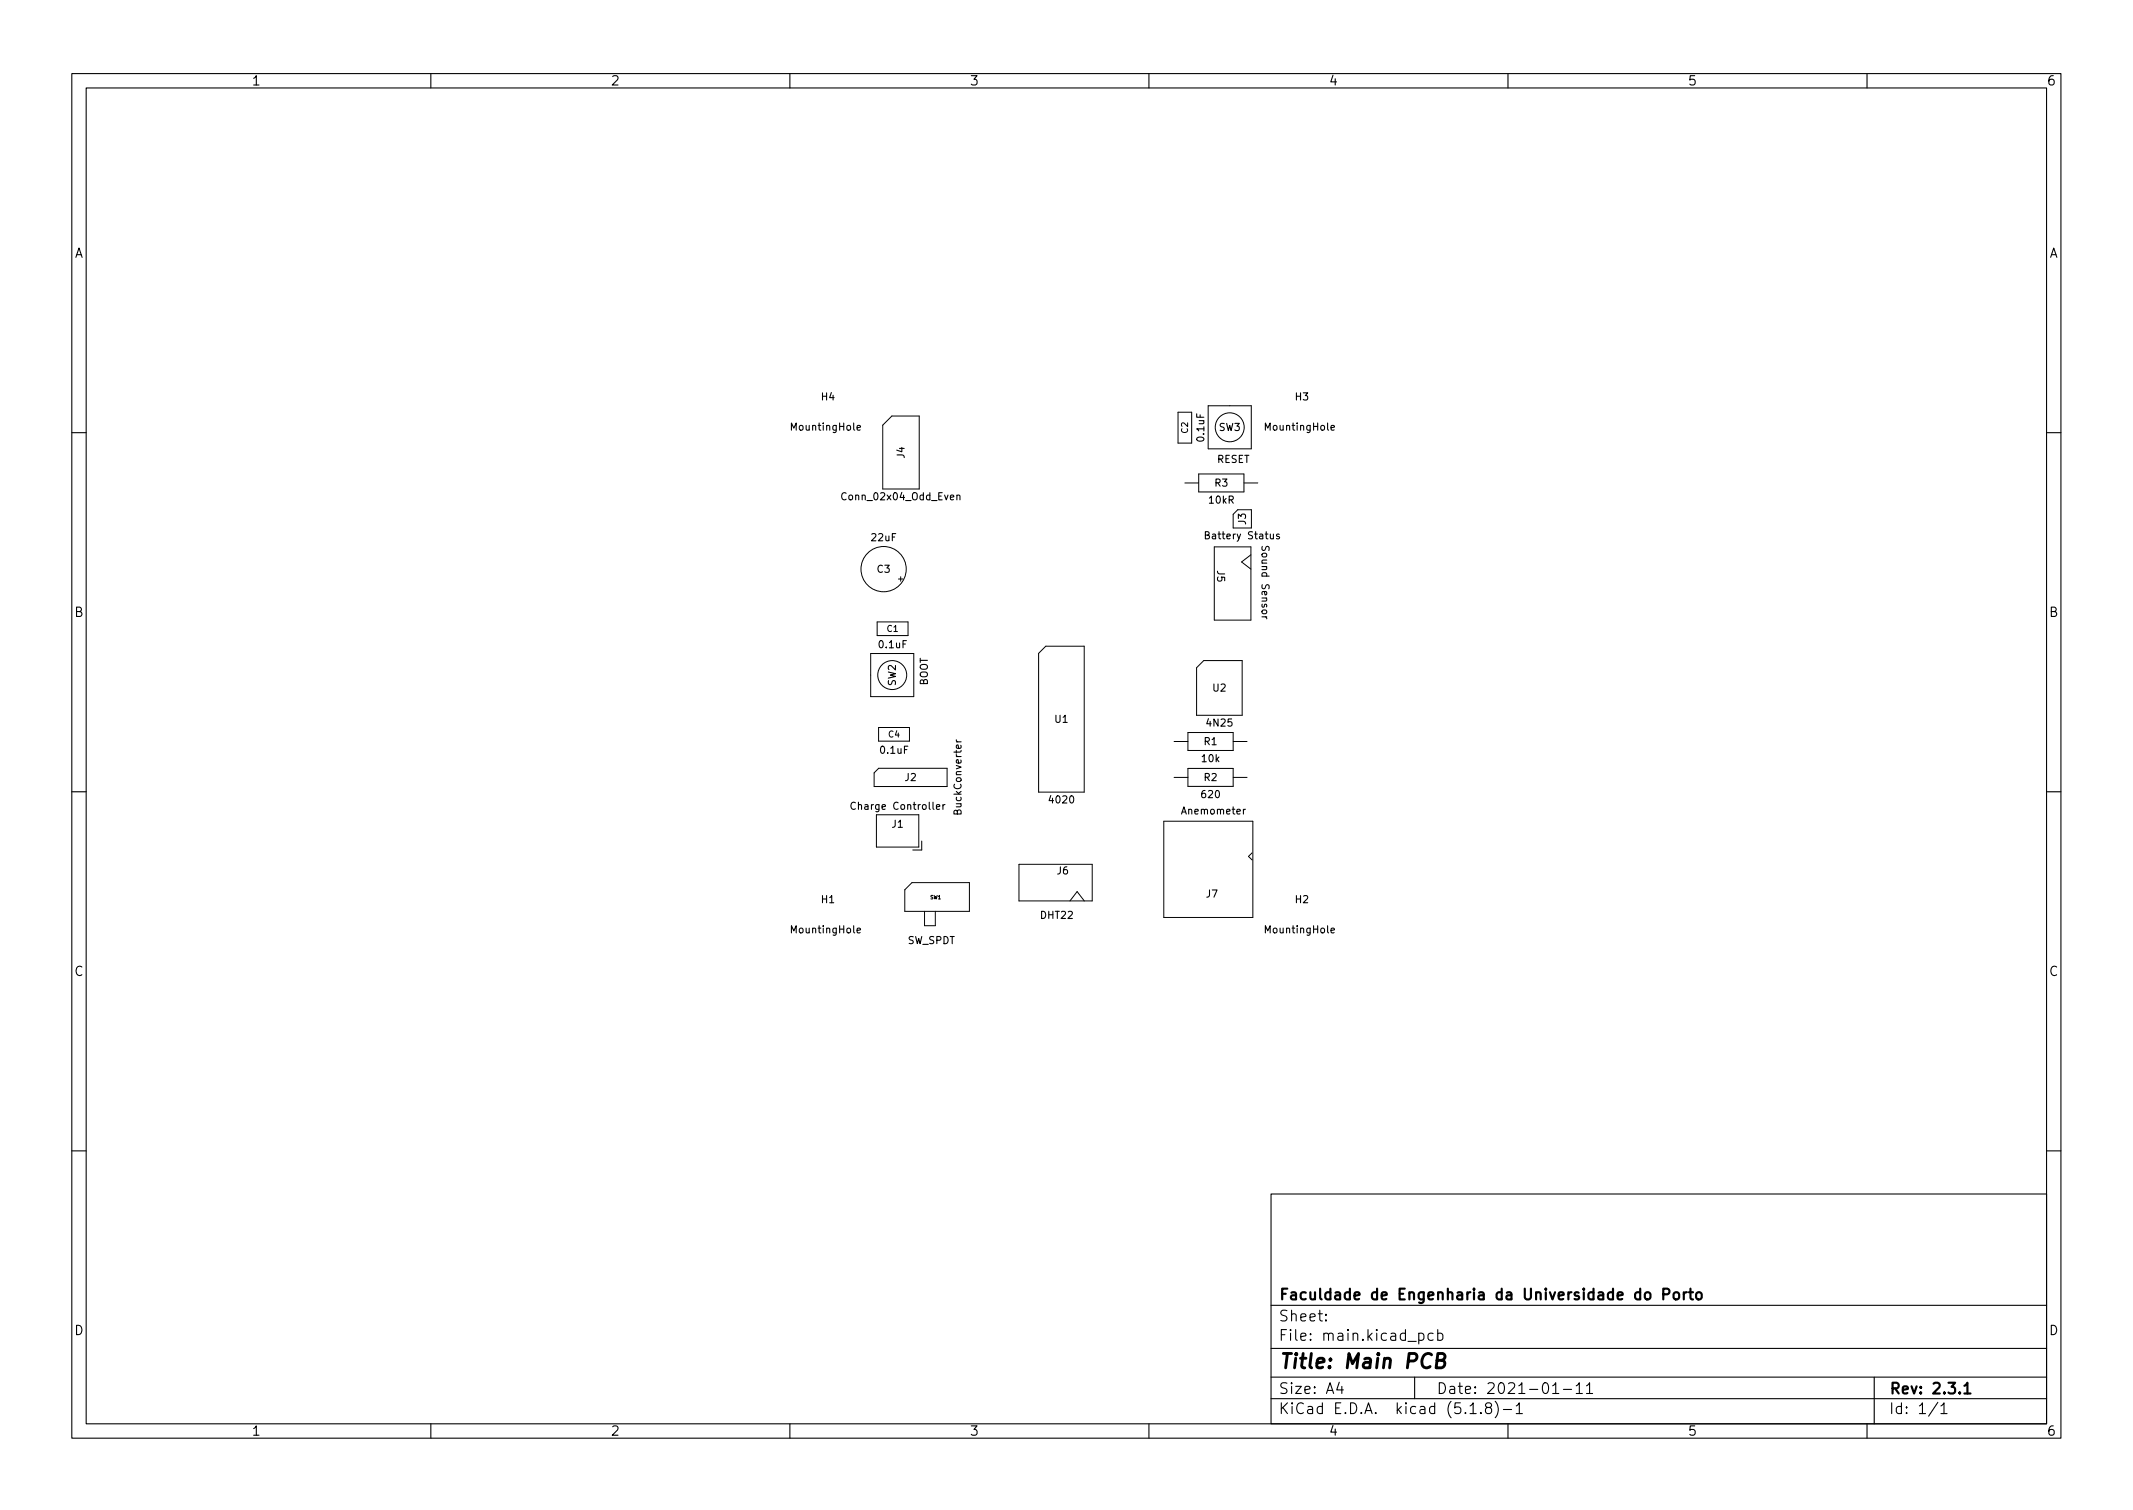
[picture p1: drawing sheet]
<svg xmlns="http://www.w3.org/2000/svg" width="297mm" height="210mm" viewBox="0 0 297 210" stroke-linecap="round" stroke-linejoin="round" font-family="sans-serif">
<defs><g id="words">
<text font-size="2.8" x="178" y="190.6">Title: Main PCB</text>
<g font-size="2.1">
<text x="178" y="184">Sheet:</text>
<text x="178" y="181">Faculdade de Engenharia da Universidade do Porto</text>
<text x="178" y="186.7">File: main.kicad_pcb</text>
<text x="178" y="196.9">KiCad E.D.A. kicad (5.1.8)-1</text>
<text x="178" y="194.1">Size: A4</text>
<text x="200" y="194.1">Date: 2021-01-11</text>
<text x="263" y="194.1">Rev: 2.3.1</text>
<text x="263" y="196.9">Id: 1/1</text>
</g>
<g font-size="1.8">
<text x="35" y="11.9">1</text>
<text x="85" y="11.9">2</text>
<text x="135" y="11.9">3</text>
<text x="185" y="11.9">4</text>
<text x="235" y="11.9">5</text>
<text x="285" y="11.9">6</text>
<text x="10.3" y="35.9">A</text>
<text x="285.3" y="35.9">A</text>
<text x="10.3" y="85.9">B</text>
<text x="285.3" y="85.9">B</text>
<text x="10.3" y="135.9">C</text>
<text x="285.3" y="135.9">C</text>
<text x="10.3" y="185.9">D</text>
<text x="285.3" y="185.9">D</text>
<text x="35" y="199.9">1</text>
<text x="85" y="199.9">2</text>
<text x="135" y="199.9">3</text>
<text x="185" y="199.9">4</text>
<text x="235" y="199.9">5</text>
<text x="285" y="199.9">6</text>
</g>
<g font-size="1.4">
<text x="110.4" y="59.9">MountingHole</text>
<text x="114.4" y="55.7">H4</text>
<text x="169.7" y="60">SW3</text>
<text x="176.4" y="59.9">MountingHole</text>
<text x="180.4" y="55.7">H3</text>
<text x="126" y="63.8" transform="rotate(-90 126 63.8)">J4</text>
<text x="167.7" y="61.4" transform="rotate(-90 167.7 61.4)">0.1uF</text>
<text x="169.4" y="64.4">RESET</text>
<text x="117.5" y="69.6">Conn_02x04_Odd_Even</text>
<text x="168.4" y="70.1">10kR</text>
<text x="169.2" y="67.7">R3</text>
<text x="121.4" y="75.3">22uF</text>
<text x="168.3" y="75.1">Battery Status</text>
<text x="173.5" y="73" transform="rotate(-90 173.5 73)">J3</text>
<text x="175.7" y="76.4" transform="rotate(90 175.7 76.4)">Sound Sensor</text>
<text x="122.2" y="79.7">C3</text>
<text x="169.5" y="79.5" transform="rotate(90 169.5 79.5)">J5</text>
<text x="122.5" y="90.2">0.1uF</text>
<text x="124.8" y="95.5" transform="rotate(-90 124.8 95.5)">SW2</text>
<text x="129.2" y="95.5" transform="rotate(-90 129.2 95.5)">BOOT</text>
<text x="146.9" y="100.6">U1</text>
<text x="168.1" y="101.2">4N25</text>
<text x="168.9" y="96.3">U2</text>
<text x="122.7" y="104.9">0.1uF</text>
<text x="167.4" y="106.1">10k</text>
<text x="167.7" y="103.7">R1</text>
<text x="119.1" y="112.7">Charge Controller</text>
<text x="126" y="108.7">J2</text>
<text x="133.9" y="113.2" transform="rotate(-90 133.9 113.2)">BuckConverter</text>
<text x="146.3" y="111.9">4020</text>
<text x="164.7" y="113.4">Anemometer</text>
<text x="167.4" y="111.1">620</text>
<text x="167.7" y="108.7">R2</text>
<text x="124.2" y="115.2">J1</text>
<text x="114.4" y="125.7">H1</text>
<text x="147.2" y="121.7">J6</text>
<text x="168" y="125">J7</text>
<text x="180.4" y="125.7">H2</text>
<text x="110.4" y="129.9">MountingHole</text>
<text x="126.3" y="131.4">SW_SPDT</text>
<text x="145" y="127.9">DHT22</text>
<text x="176.4" y="129.9">MountingHole</text>
</g>
<g font-size="1.2">
<text x="165.4" y="60.3" transform="rotate(-90 165.4 60.3)">C2</text>
<text x="123.5" y="88">C1</text>
<text x="123.7" y="102.7">C4</text>
</g>
<text font-size=".7" x="129.5" y="125.2">SW1</text>
</g></defs>
<g fill="none" stroke="#000" stroke-width=".15">
<path d="M10 10.2h277v190.1h-277zM12 12.2h273v186.1h-273zM60 10.2v2M110 10.2v2M160 10.2v2M210 10.2v2M260 10.2v2M10 60.2h2M167.9 74.5h.4l.1-.2-.1-.2-.4-.1v1h.3l.2-.1v-.2l-.2-.2M178.1 74.4h-.2l-.1 .1v.1l.3 .1v.3h-.3M285 60.2h2M10 110.2h2"/>
<path d="M119.1 111.8a.47 .47 0 0 0-.6 .3 .47 .47 0 0 0 .4 .6l.2-.1M131.6 112l-.3 .2M285 110.2h2M10 160.2h2M177 166.3h108v32h-108zM285 160.2h2M60 198.3v2M110 198.3v2M160 198.3v2M177 194.8h108M177 191.8h108M177 187.8h108"/>
<path d="M177 181.8h108M184.6 183.8l.1 .1h-.1v-.1v.1M184.6 183l.1 .1h-.1v-.1v.1M186.5 192.5l-.4 1h1M186.9 193v1M197 191.8v3M197.6 185.7l.4-.1 .3 .3v.4l-.2 .3h-.1h-.4M199.6 185.7l-.5-.1-.2 .3v.4l.1 .3h.1h.5M200.2 185.7l.4-.1 .3 .3v.4l-.1 .3h-.2h-.4M200.2 185.1v1.5M204.7 195.8l.4-.5v1.5M204.7 196.8h.9"/>
<path d="M206.2 196.7l.1 .1h-.1h-.1l.1-.1v.1M207.1 196l-.1-.1a.31 .31 0 0 1-.1-.3 .31 .31 0 0 1 .2-.3h.3l.3 .3-.1 .3-.6 .1-.1 .3v.4l.2 .1h.3l.3-.3v-.2l-.3-.3M208.2 195.1a1.72 1.72 0 0 1 0 2.3M209.4 196.3h1.1M210 198.3v2M211.1 195.8l.5-.5v1.5M211.1 196.8h.9M216.2 193l.4-.5v1.5M216.2 194h.9M217.7 193.5h1.2M219.5 193l.4-.5v1.5M219.5 194h.9"/>
<path d="M220.9 193l.5-.5v1.5M220.9 194h.9M260 198.3v2M261 191.8v6.5M269.9 195.3l-1.3 1.9M270.3 195.8l.4-.5v1.5M270.3 196.8h.8"/>
</g>
<path d="M234.5 179.9v1M234.9 179.9l-.3 .1-.1 .2M235.2 179.9h.6M235.4 179.4v1.3l.1 .2h.3M231.6 180.2h.6a.41 .41 0 0 0 .3-.4 .41 .41 0 0 0-.3-.4h-.6v1.5M233.1 180.1a.41 .41 0 0 1 .4-.2 .41 .41 0 0 1 .3 .3v.4a.41 .41 0 0 1-.4 .3 .41 .41 0 0 1-.3-.3zM236.3 180.1a.41 .41 0 0 1 .4-.2 .41 .41 0 0 1 .3 .3v.4a.41 .41 0 0 1-.4 .3 .41 .41 0 0 1-.4-.3zM273.6 193l.4-.5v1.5M273.6 194h.8" fill="none" stroke="#000" stroke-width=".3"/>
<path d="M200.1 189.4h.7a.49 .49 0 0 0 .4-.4 .49 .49 0 0 0-.3-.5h-.7l-.2 2h.8a.53 .53 0 0 0 .4-.5 .53 .53 0 0 0-.4-.6" fill="none" stroke="#000" stroke-width=".4"/>
<g fill="none" stroke="#000" stroke-width=".14">
<path d="M124.2 57.9h3.8v10.2h-5.1v-8.9zM164 57.4h1.9v4.3h-1.9zM168.3 56.5h6v6h-6zM165 67.2h1.9M166.9 66h6.3v2.5h-6.3zM169.1 76.1h5.1v10.2h-5.1zM172.4 71h1.9v2.5h-2.6v-1.9zM173.2 67.2h2M174.2 77.2l-1.3 1 1.3 1M121.2 91h6v6h-6zM122.2 86.6h4.3v1.9h-4.3zM125.1 80.6h.6"/>
<path d="M125.4 80.3v.6M144.6 91l1-1h5.4v20.3h-6.4zM166.6 93l1-1h5.4v7.6h-6.4zM122.1 113.4h5.8v4.5h-5.8zM122.4 101.3h4.2v1.9h-4.2zM122.4 107h9.5v2.5h-10.2v-1.9zM128.4 117.1v1.3h-1.3M162.1 114.3h12.4v13.4h-12.4zM163.5 108.2h1.9M163.5 103.2h1.9M165.4 107h6.3v2.5h-6.3zM165.4 102h6.3v2.5h-6.3z"/>
<path d="M171.7 108.2h2M171.7 103.2h2M174.4 118.7l-.5 .5 .5 .5M127 122.9h8v4h-9v-3zM128.8 126.9v2h1.4v-2M141.9 120.3h10.2v5.1h-10.2zM149 125.4l1-1.3 1 1.3"/>
<circle cx="171.2" cy="59.5" r="2.02"/>
<circle cx="123" cy="79.2" r="3.1"/>
<circle cx="124.2" cy="94" r="2.02"/>
</g>
<use href="#words"/>
</svg>
